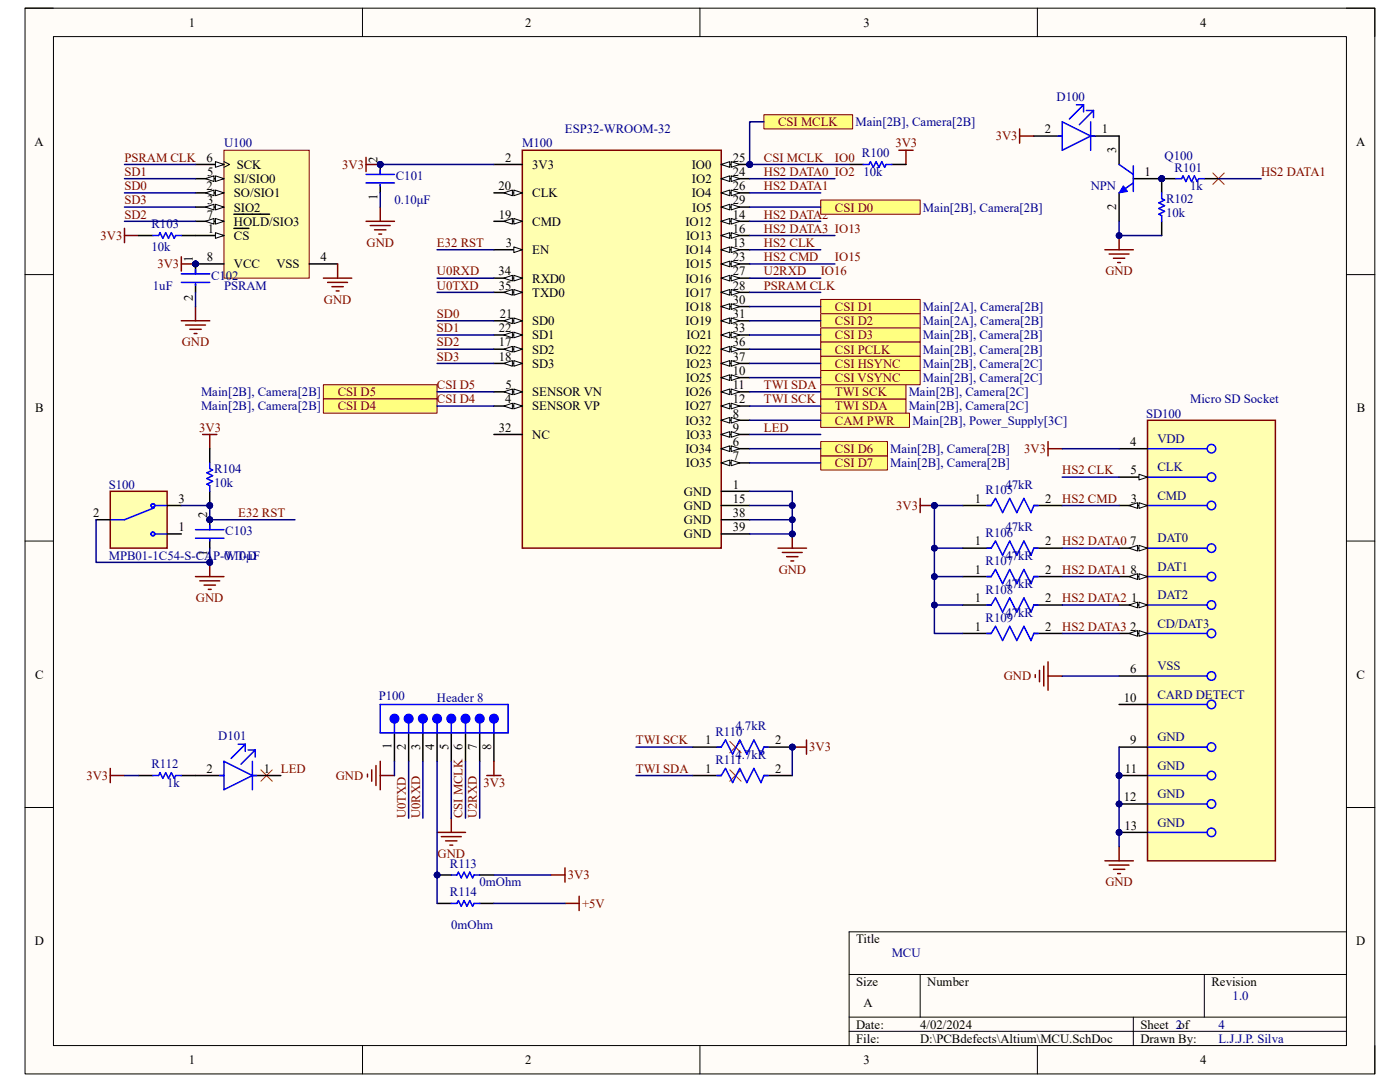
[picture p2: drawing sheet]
<svg xmlns="http://www.w3.org/2000/svg" width="279mm" height="216mm" viewBox="0 0 279 216" stroke-linecap="round" stroke-linejoin="round" font-family="sans-serif">
<defs><g id="words">
<g font-size="2.5">
<text x="37.7" y="5.3">1</text>
<text x="104.8" y="5.3">2</text>
<text x="172.3" y="5.3">3</text>
<text x="239.5" y="5.3">4</text>
<text x="6.9" y="29.1">A</text>
<text x="208.5" y="26.6">2</text>
<text x="219.9" y="26.6">1</text>
<text x="270.6" y="29.1">A</text>
<text x="41.2" y="32.3">6</text>
<text x="41.3" y="35.1">5</text>
<text x="47.2" y="33.7">SCK</text>
<text x="75.3" y="32.5" transform="rotate(-90 75.3 32.5)">2</text>
<text x="100.8" y="32.3">2</text>
<text x="106.2" y="33.7">3V3</text>
<text x="138" y="33.7">IO0</text>
<text x="146.2" y="32.3">25</text>
<text x="146.2" y="35.1">24</text>
<text x="222.8" y="30.6" transform="rotate(-90 222.8 30.6)">3</text>
<text x="228.4" y="35.1">1</text>
<text x="41.2" y="37.9">2</text>
<text x="41.4" y="40.8">3</text>
<text x="46.7" y="39.4">SO/SIO1</text>
<text x="46.7" y="36.5">SI/SIO0</text>
<text x="75.3" y="40" transform="rotate(-90 75.3 40)">1</text>
<text x="99.5" y="37.9">20</text>
<text x="106.2" y="39.4">CLK</text>
<text x="138" y="39.4">IO4</text>
<text x="138.1" y="36.5">IO2</text>
<text x="146.2" y="37.9">26</text>
<text x="146.2" y="40.8">29</text>
<text x="222.8" y="41.9" transform="rotate(-90 222.8 41.9)">2</text>
<text x="41.3" y="43.6">7</text>
<text x="41.4" y="46.4">1</text>
<text x="46.7" y="47.9">CS</text>
<text x="46.7" y="42.2">SIO2</text>
<text x="46.7" y="45">HOLD/SIO3</text>
<text x="99.5" y="43.6">19</text>
<text x="106.2" y="45">CMD</text>
<text x="136.8" y="45">IO12</text>
<text x="136.9" y="47.9">IO13</text>
<text x="138.1" y="42.2">IO5</text>
<text x="146.2" y="43.6">14</text>
<text x="146.2" y="46.4">16</text>
<text x="38.5" y="52.4" transform="rotate(-90 38.5 52.4)">1</text>
<text x="41.3" y="52.1">8</text>
<text x="46.7" y="53.6">VCC</text>
<text x="55.2" y="53.6">VSS</text>
<text x="64" y="52.1">4</text>
<text x="100.9" y="49.3">3</text>
<text x="106.2" y="50.7">EN</text>
<text x="136.8" y="50.7">IO14</text>
<text x="136.9" y="53.6">IO15</text>
<text x="146.2" y="49.3">13</text>
<text x="146.2" y="52.1">23</text>
<text x="99.5" y="54.9">34</text>
<text x="99.6" y="57.8">35</text>
<text x="106.2" y="56.4">RXD0</text>
<text x="106.2" y="59.2">TXD0</text>
<text x="136.8" y="56.4">IO16</text>
<text x="136.8" y="59.2">IO17</text>
<text x="146.2" y="54.9">27</text>
<text x="146.2" y="57.8">28</text>
<text x="38.5" y="60.1" transform="rotate(-90 38.5 60.1)">2</text>
<text x="99.7" y="63.5">21</text>
<text x="106.2" y="64.9">SD0</text>
<text x="136.8" y="62.1">IO18</text>
<text x="136.8" y="64.9">IO19</text>
<text x="146.2" y="60.6">30</text>
<text x="146.2" y="63.5">31</text>
<text x="99.5" y="66.3">22</text>
<text x="99.5" y="69.1">17</text>
<text x="99.6" y="72">18</text>
<text x="106.2" y="67.7">SD1</text>
<text x="106.2" y="70.6">SD2</text>
<text x="136.8" y="70.6">IO22</text>
<text x="137" y="67.7">IO21</text>
<text x="146.2" y="66.3">33</text>
<text x="146.2" y="69.1">36</text>
<text x="146.2" y="72">37</text>
<text x="100.9" y="77.6">5</text>
<text x="106.2" y="73.4">SD3</text>
<text x="136.9" y="76.2">IO25</text>
<text x="136.9" y="73.4">IO23</text>
<text x="146.2" y="74.8">10</text>
<text x="146.2" y="77.6">11</text>
<text x="7" y="82.3">B</text>
<text x="100.8" y="80.5">4</text>
<text x="106.2" y="79">SENSOR VN</text>
<text x="106.2" y="81.9">SENSOR VP</text>
<text x="136.8" y="79">IO26</text>
<text x="136.8" y="81.9">IO27</text>
<text x="146.2" y="80.5">12</text>
<text x="146.2" y="83.3">8</text>
<text x="270.8" y="82.3">B</text>
<text x="99.5" y="86.1">32</text>
<text x="106.2" y="87.5">NC</text>
<text x="136.8" y="84.7">IO32</text>
<text x="136.9" y="87.5">IO33</text>
<text x="146.2" y="86.1">9</text>
<text x="146.2" y="89">6</text>
<text x="225.6" y="89">4</text>
<text x="136.8" y="90.4">IO34</text>
<text x="136.9" y="93.2">IO35</text>
<text x="146.2" y="91.8">7</text>
<text x="225.6" y="94.7">5</text>
<text x="35.6" y="100.3">3</text>
<text x="136.5" y="98.9">GND</text>
<text x="136.5" y="101.7">GND</text>
<text x="146.2" y="97.5">1</text>
<text x="146.2" y="100.3">15</text>
<text x="194.6" y="100.3">1</text>
<text x="208.6" y="100.3">2</text>
<text x="225.7" y="100.3">3</text>
<text x="18.6" y="103.2">2</text>
<text x="35.6" y="106">1</text>
<text x="41.3" y="103.4" transform="rotate(-90 41.3 103.4)">2</text>
<text x="136.5" y="104.6">GND</text>
<text x="136.5" y="107.4">GND</text>
<text x="146.2" y="103.2">38</text>
<text x="146.2" y="106">39</text>
<text x="41.3" y="110.9" transform="rotate(-90 41.3 110.9)">1</text>
<text x="194.6" y="108.8">1</text>
<text x="208.6" y="108.8">2</text>
<text x="225.6" y="108.8">7</text>
<text x="194.6" y="114.5">1</text>
<text x="208.6" y="114.5">2</text>
<text x="225.6" y="114.5">8</text>
<text x="194.6" y="120.2">1</text>
<text x="194.6" y="125.9">1</text>
<text x="208.6" y="120.2">2</text>
<text x="208.6" y="125.9">2</text>
<text x="225.6" y="125.9">2</text>
<text x="225.8" y="120.2">1</text>
<text x="7" y="135.4">C</text>
<text x="225.6" y="134.4">6</text>
<text x="270.7" y="135.4">C</text>
<text x="224.3" y="140">10</text>
<text x="78.1" y="149.5" transform="rotate(-90 78.1 149.5)">1</text>
<text x="81" y="149.7" transform="rotate(-90 81 149.7)">2</text>
<text x="83.8" y="149.6" transform="rotate(-90 83.8 149.6)">3</text>
<text x="86.7" y="149.7" transform="rotate(-90 86.7 149.7)">4</text>
<text x="89.5" y="149.6" transform="rotate(-90 89.5 149.6)">5</text>
<text x="92.3" y="149.7" transform="rotate(-90 92.3 149.7)">6</text>
<text x="95.2" y="149.7" transform="rotate(-90 95.2 149.7)">7</text>
<text x="98" y="149.6" transform="rotate(-90 98 149.6)">8</text>
<text x="140.7" y="148.5">1</text>
<text x="154.7" y="148.5">2</text>
<text x="225.6" y="148.5">9</text>
<text x="41.2" y="154.2">2</text>
<text x="52.6" y="154.2">1</text>
<text x="140.7" y="154.2">1</text>
<text x="154.7" y="154.2">2</text>
<text x="224.5" y="154.2">11</text>
<text x="224.3" y="159.9">12</text>
<text x="224.4" y="165.5">13</text>
<text x="6.9" y="188.6">D</text>
<text x="170.9" y="188.2">Title</text>
<text x="270.7" y="188.6">D</text>
<text x="170.9" y="196.7">Size</text>
<text x="185" y="196.7">Number</text>
<text x="241.8" y="196.7">Revision</text>
<text x="172.3" y="201">A</text>
<text x="170.9" y="205.2">Date:</text>
<text x="170.9" y="208.1">File:</text>
<text x="183.6" y="205.2">4/02/2024</text>
<text x="183.7" y="208.1">D:\PCBdefects\Altium\MCU.SchDoc</text>
<text x="227.6" y="205.2">Sheet 2of</text>
<text x="227.6" y="208.1">Drawn By:</text>
<text x="37.7" y="212.3">1</text>
<text x="104.8" y="212.3">2</text>
<text x="172.3" y="212.3">3</text>
<text x="239.5" y="212.3">4</text>
</g>
<g font-size="2.5" fill="#000080">
<text x="210.9" y="20.1">D100</text>
<text x="44.7" y="29.4">U100</text>
<text x="104.2" y="29.4">M100</text>
<text x="112.7" y="26.6">ESP32-WROOM-32</text>
<text x="170.7" y="25.2">Main[2B], Camera[2B]</text>
<text x="79" y="35.9">C101</text>
<text x="172" y="31.4">R100</text>
<text x="172.3" y="35.1">10k</text>
<text x="232.4" y="32">Q100</text>
<text x="234.4" y="34.2">R101</text>
<text x="78.7" y="40.8">0.10μF</text>
<text x="217.7" y="37.9">NPN</text>
<text x="232.7" y="40.5">R102</text>
<text x="237.5" y="37.9">1k</text>
<text x="30.2" y="45.6">R103</text>
<text x="184.2" y="42.2">Main[2B], Camera[2B]</text>
<text x="232.7" y="43.3">10k</text>
<text x="30.2" y="50.1">10k</text>
<text x="30.5" y="57.8">1uF</text>
<text x="42.1" y="55.8">C102</text>
<text x="44.7" y="57.8">PSRAM</text>
<text x="184.2" y="62.1">Main[2A], Camera[2B]</text>
<text x="184.2" y="64.9">Main[2A], Camera[2B]</text>
<text x="184.2" y="67.7">Main[2B], Camera[2B]</text>
<text x="184.2" y="70.6">Main[2B], Camera[2B]</text>
<text x="184.2" y="73.4">Main[2B], Camera[2C]</text>
<text x="184.2" y="76.2">Main[2B], Camera[2C]</text>
<text x="40.1" y="79">Main[2B], Camera[2B]</text>
<text x="40.1" y="81.9">Main[2B], Camera[2B]</text>
<text x="181.4" y="81.9">Main[2B], Camera[2C]</text>
<text x="181.4" y="79">Main[2B], Camera[2C]</text>
<text x="228.7" y="83.3">SD100</text>
<text x="237.5" y="80.5">Micro SD Socket</text>
<text x="182.1" y="84.7">Main[2B], Power_Supply[3C]</text>
<text x="231" y="88.4">VDD</text>
<text x="42.7" y="94.4">R104</text>
<text x="177.7" y="93.2">Main[2B], Camera[2B]</text>
<text x="177.7" y="90.4">Main[2B], Camera[2B]</text>
<text x="231" y="94.1">CLK</text>
<text x="21.7" y="97.5">S100</text>
<text x="42.7" y="97.2">10k</text>
<text x="196.7" y="98.6">R105</text>
<text x="200.7" y="97.5">47kR</text>
<text x="231" y="99.7">CMD</text>
<text x="45" y="106.8">C103</text>
<text x="196.7" y="107.1">R106</text>
<text x="200.7" y="106">47kR</text>
<text x="21.7" y="111.7">MPB01-1C54-S-CAP-WT-D</text>
<text x="44.7" y="111.7">0.10μF</text>
<text x="196.7" y="112.8">R107</text>
<text x="200.7" y="111.7">47kR</text>
<text x="231" y="108.2">DAT0</text>
<text x="231" y="113.9">DAT1</text>
<text x="196.7" y="118.5">R108</text>
<text x="200.7" y="117.3">47kR</text>
<text x="231" y="119.6">DAT2</text>
<text x="196.7" y="124.1">R109</text>
<text x="200.7" y="123">47kR</text>
<text x="231" y="125.3">CD/DAT3</text>
<text x="231" y="133.8">VSS</text>
<text x="75.6" y="139.7">P100</text>
<text x="87.2" y="140">Header 8</text>
<text x="231" y="139.4">CARD DETECT</text>
<text x="43.6" y="147.7">D101</text>
<text x="142.8" y="146.8">R110</text>
<text x="146.8" y="145.7">4.7kR</text>
<text x="231" y="148">GND</text>
<text x="30.2" y="153.3">R112</text>
<text x="142.8" y="152.5">R111</text>
<text x="146.8" y="151.4">4.7kR</text>
<text x="231" y="153.6">GND</text>
<text x="33.4" y="157">1k</text>
<text x="231" y="159.3">GND</text>
<text x="231" y="165">GND</text>
<text x="89.8" y="173.2">R113</text>
<text x="89.8" y="178.9">R114</text>
<text x="95.7" y="176.9">0mOhm</text>
<text x="90" y="185.4">0mOhm</text>
<text x="178" y="191.1">MCU</text>
<text x="246" y="199.6">1.0</text>
<text x="243.2" y="208.1">L.J.J.P. Silva</text>
<text x="243.2" y="205.2">4</text>
</g>
<g font-size="2.5" fill="#800000">
<text x="155.3" y="25.2">CSI MCLK</text>
<text x="178.7" y="29.4">3V3</text>
<text x="198.7" y="28">3V3</text>
<text x="24.8" y="32.3">PSRAM CLK</text>
<text x="24.8" y="35.1">SD1</text>
<text x="68.3" y="33.7">3V3</text>
<text x="152.4" y="35.1">HS2 DATA0 IO2</text>
<text x="152.4" y="32.3">CSI MCLK</text>
<text x="166.6" y="32.3">IO0</text>
<text x="251.7" y="35.1">HS2 DATA1</text>
<text x="24.8" y="37.9">SD0</text>
<text x="24.8" y="40.8">SD3</text>
<text x="152.4" y="37.9">HS2 DATA1</text>
<text x="20.1" y="47.9">3V3</text>
<text x="24.8" y="43.6">SD2</text>
<text x="152.4" y="43.6">HS2 DATA2</text>
<text x="152.4" y="46.4">HS2 DATA3 IO13</text>
<text x="166.6" y="42.2">CSI D0</text>
<text x="31.4" y="53.6">3V3</text>
<text x="73.2" y="49.3">GND</text>
<text x="87.2" y="49.3">E32 RST</text>
<text x="152.4" y="49.3">HS2 CLK</text>
<text x="152.4" y="52.1">HS2 CMD</text>
<text x="166.6" y="52.1">IO15</text>
<text x="87.2" y="54.9">U0RXD</text>
<text x="87.2" y="57.8">U0TXD</text>
<text x="152.4" y="54.9">U2RXD</text>
<text x="152.4" y="57.8">PSRAM CLK</text>
<text x="163.8" y="54.9">IO16</text>
<text x="220.6" y="54.9">GND</text>
<text x="64.6" y="60.6">GND</text>
<text x="87.2" y="63.5">SD0</text>
<text x="166.6" y="62.1">CSI D1</text>
<text x="166.6" y="64.9">CSI D2</text>
<text x="36.3" y="69.1">GND</text>
<text x="87.2" y="66.3">SD1</text>
<text x="87.2" y="69.1">SD2</text>
<text x="87.2" y="72">SD3</text>
<text x="166.6" y="67.7">CSI D3</text>
<text x="166.6" y="70.6">CSI PCLK</text>
<text x="87.2" y="77.6">CSI D5</text>
<text x="152.4" y="77.6">TWI SDA</text>
<text x="166.6" y="73.4">CSI HSYNC</text>
<text x="166.6" y="76.2">CSI VSYNC</text>
<text x="67.4" y="79">CSI D5</text>
<text x="67.4" y="81.9">CSI D4</text>
<text x="87.2" y="80.5">CSI D4</text>
<text x="152.4" y="80.5">TWI SCK</text>
<text x="166.6" y="81.9">TWI SDA</text>
<text x="166.6" y="79">TWI SCK</text>
<text x="39.8" y="86.1">3V3</text>
<text x="152.4" y="86.1">LED</text>
<text x="166.6" y="84.7">CAM PWR</text>
<text x="166.6" y="93.2">CSI D7</text>
<text x="166.6" y="90.4">CSI D6</text>
<text x="204.4" y="90.4">3V3</text>
<text x="212" y="94.7">HS2 CLK</text>
<text x="178.9" y="101.7">3V3</text>
<text x="212" y="100.3">HS2 CMD</text>
<text x="47.5" y="103.2">E32 RST</text>
<text x="212" y="108.8">HS2 DATA0</text>
<text x="155.4" y="114.5">GND</text>
<text x="212" y="114.5">HS2 DATA1</text>
<text x="39.1" y="120.2">GND</text>
<text x="212" y="120.2">HS2 DATA2</text>
<text x="212" y="125.9">HS2 DATA3</text>
<text x="200.3" y="135.8">GND</text>
<text x="126.9" y="148.5">TWI SCK</text>
<text x="161.5" y="149.9">3V3</text>
<text x="17.2" y="155.6">3V3</text>
<text x="56" y="154.2">LED</text>
<text x="67" y="155.6">GND</text>
<text x="126.9" y="154.2">TWI SDA</text>
<text x="96.5" y="157">3V3</text>
<text x="81" y="163.2" transform="rotate(-90 81 163.2)">U0TXD</text>
<text x="83.8" y="163.2" transform="rotate(-90 83.8 163.2)">U0RXD</text>
<text x="92.3" y="163.2" transform="rotate(-90 92.3 163.2)">CSI MCLK</text>
<text x="95.2" y="163.2" transform="rotate(-90 95.2 163.2)">U2RXD</text>
<text x="87.3" y="171.2">GND</text>
<text x="113.3" y="175.5">3V3</text>
<text x="220.6" y="176.9">GND</text>
<text x="116.2" y="181.1">+5V</text>
</g>
</g></defs>
<path d="M5 1.6h269.4v212.7h-269.4z" fill-rule="evenodd" fill="#fffcf8"/>
<path d="M5 1.6h269.4v212.7h-269.4z" fill="none" stroke="#000" stroke-width=".2"/>
<path d="M10.7 7.3h258v201.3h-258z" fill-rule="evenodd" fill="#fffcf8"/>
<g fill="none" stroke="#000" stroke-width=".2">
<path d="M5 1.6h5.7M10.7 7.3h258v201.3h-258zM72.3 1.6v5.7M139.7 1.6v5.7M207 1.6v5.7M268.7 1.6h5.7v5.7M5 54.8h5.7M268.7 54.8h5.7M5 108h5.7M268.7 108h5.7M5 161.1h5.7M268.7 161.1h5.7"/>
<path d="M169.5 194.4h99.2M183.6 194.4v8.6M240.3 194.4v8.6M268.7 185.9h-99.2v22.7M72.3 208.6v5.7M139.7 208.6v5.7M169.5 203h99.2M169.5 205.8h99.2M207 208.6v5.7M226.2 203v5.6M274.4 208.6v5.7"/>
</g>
<circle cx="39" cy="52.7" r=".57" fill="#000080"/>
<circle cx="39" cy="52.7" r=".57" fill="none" stroke="#000080" stroke-width=".2"/>
<path d="M44.7 30h17v25.5h-17z" fill-rule="evenodd" fill="#ffffb0"/>
<path d="M44.7 30h17v25.5h-17z" fill="none" stroke="#800000" stroke-width=".2"/>
<path d="M39 47h5.7" fill="none" stroke="#000" stroke-width=".3"/>
<path d="M43 46.4l1.7 .6-1.7 .6z" fill="#f8fcff"/>
<path d="M43 46.4l1.7 .6-1.7 .6z" fill="none" stroke="#000" stroke-width=".2"/>
<path d="M39 38.5h5.7M46.7 45.6h3" fill="none" stroke="#000" stroke-width=".3"/>
<path d="M43 37.9l1.7 .6-1.7 .6z" fill="#f8fcff"/>
<path d="M43 37.9l1.7 .6-1.7 .6z" fill="none" stroke="#000" stroke-width=".2"/>
<path d="M41 38.5l1.7-.6v1.2z" fill="#f8fcff"/>
<path d="M41 38.5l1.7-.6v1.2z" fill="none" stroke="#000" stroke-width=".2"/>
<path d="M39 41.3h5.7" fill="none" stroke="#000" stroke-width=".3"/>
<path d="M43 40.8l1.7 .5-1.7 .6z" fill="#f8fcff"/>
<path d="M43 40.8l1.7 .5-1.7 .6z" fill="none" stroke="#000" stroke-width=".2"/>
<path d="M41 41.3l1.7-.5v1.1z" fill="#f8fcff"/>
<path d="M41 41.3l1.7-.5v1.1z" fill="none" stroke="#000" stroke-width=".2"/>
<path d="M39 35.7h5.7M61.7 52.7h5.7" fill="none" stroke="#000" stroke-width=".3"/>
<path d="M43 35.1l1.7 .6-1.7 .5z" fill="#f8fcff"/>
<path d="M43 35.1l1.7 .6-1.7 .5z" fill="none" stroke="#000" stroke-width=".2"/>
<path d="M41 35.7l1.7-.6v1.1z" fill="#f8fcff"/>
<path d="M41 35.7l1.7-.6v1.1z" fill="none" stroke="#000" stroke-width=".2"/>
<path d="M39 32.8h5.7" fill="none" stroke="#000" stroke-width=".3"/>
<path d="M43 32.3l1.7 .5-1.7 .6z" fill="#f8fcff"/>
<path d="M43 32.3l1.7 .5-1.7 .6zM44.7 32.3l1.1 .5-1.1 .6" fill="none" stroke="#000" stroke-width=".2"/>
<path d="M39 44.2h5.7" fill="none" stroke="#000" stroke-width=".3"/>
<path d="M43 43.6l1.7 .6-1.7 .5z" fill="#f8fcff"/>
<path d="M43 43.6l1.7 .6-1.7 .5z" fill="none" stroke="#000" stroke-width=".2"/>
<path d="M41 44.2l1.7-.6v1.1z" fill="#f8fcff"/>
<path d="M41 44.2l1.7-.6v1.1z" fill="none" stroke="#000" stroke-width=".2"/>
<path d="M39 52.7h5.7M46.7 42.7h7.1" fill="none" stroke="#000" stroke-width=".3"/>
<circle cx="39" cy="52.7" r=".57" fill="#000080"/>
<circle cx="39" cy="52.7" r=".57" fill="none" stroke="#000080" stroke-width=".2"/>
<path d="M36.2 51.2v2.9M36.2 52.7h2.8" fill="none" stroke="#800000" stroke-width=".3"/>
<circle cx="39" cy="52.7" r=".57" fill="#000080"/>
<circle cx="39" cy="52.7" r=".57" fill="none" stroke="#000080" stroke-width=".2"/>
<g fill="none" stroke="#800000" stroke-width=".3">
<path d="M24.8 45.6v2.8M24.8 47h2.9M64.5 55.5h5.7M65.4 56.4h4M66.2 57.2h2.3M67.1 58.1h.6M67.4 52.7v2.8M36.2 64h5.7M37 64.9h4M37.9 65.7h2.3M38.7 66.6h.6M39 61.2v2.8"/>
<path d="M40.4 86.7h2.9M41.9 86.7v2.8M39 115.1h5.7M39.9 115.9h3.9M40.7 116.8h2.3M41.6 117.6h.5M41.9 112.2v2.9"/>
</g>
<circle cx="41.9" cy="112.2" r=".57" fill="#000080"/>
<circle cx="41.9" cy="112.2" r=".57" fill="none" stroke="#000080" stroke-width=".2"/>
<circle cx="223.3" cy="154.7" r=".57" fill="#000080"/>
<circle cx="223.3" cy="154.7" r=".57" fill="none" stroke="#000080" stroke-width=".2"/>
<circle cx="223.3" cy="160.4" r=".57" fill="#000080"/>
<circle cx="223.3" cy="160.4" r=".57" fill="none" stroke="#000080" stroke-width=".2"/>
<circle cx="223.3" cy="166.1" r=".57" fill="#000080"/>
<circle cx="223.3" cy="166.1" r=".57" fill="none" stroke="#000080" stroke-width=".2"/>
<path d="M229 83.9h25.5v87.9h-25.5z" fill-rule="evenodd" fill="#ffffb0"/>
<path d="M229 83.9h25.5v87.9h-25.5z" fill="none" stroke="#800000" stroke-width=".3"/>
<g fill="none" stroke="#00f" stroke-width=".3">
<path d="M229 89.5h11.9M229 95.2h11.9M229 100.9h11.9M229 109.4h11.9M229 115.1h11.9M229 120.7h11.9M229 126.4h11.9M229 134.9h11.9M229 140.6h11.9M229 149.1h11.9M229 154.7h11.9M229 160.4h11.9"/>
<path d="M229 166.1h11.9"/>
<circle cx="241.8" cy="95.2" r=".85"/>
<circle cx="241.8" cy="89.5" r=".85"/>
<circle cx="241.8" cy="115" r=".85"/>
<circle cx="241.8" cy="100.9" r=".85"/>
<circle cx="241.8" cy="109.4" r=".85"/>
<circle cx="241.8" cy="126.4" r=".85"/>
<circle cx="241.8" cy="120.7" r=".85"/>
<circle cx="241.8" cy="134.9" r=".85"/>
<circle cx="241.8" cy="140.6" r=".85"/>
<circle cx="241.8" cy="149.1" r=".85"/>
<circle cx="241.8" cy="154.7" r=".85"/>
<circle cx="241.8" cy="160.4" r=".85"/>
<circle cx="241.8" cy="166.1" r=".85"/>
</g>
<path d="M223.3 120.7h5.7" fill="none" stroke="#000" stroke-width=".3"/>
<path d="M227.3 120.2l1.7 .5-1.7 .6z" fill="#f8fcff"/>
<path d="M227.3 120.2l1.7 .5-1.7 .6z" fill="none" stroke="#000" stroke-width=".2"/>
<path d="M225.3 120.7l1.7-.5v1.1z" fill="#f8fcff"/>
<path d="M225.3 120.7l1.7-.5v1.1z" fill="none" stroke="#000" stroke-width=".2"/>
<path d="M223.3 126.4h5.7" fill="none" stroke="#000" stroke-width=".3"/>
<path d="M227.3 125.8l1.7 .6-1.7 .6z" fill="#f8fcff"/>
<path d="M227.3 125.8l1.7 .6-1.7 .6z" fill="none" stroke="#000" stroke-width=".2"/>
<path d="M225.3 126.4l1.7-.6v1.2z" fill="#f8fcff"/>
<path d="M225.3 126.4l1.7-.6v1.2z" fill="none" stroke="#000" stroke-width=".2"/>
<path d="M223.3 100.9h5.7" fill="none" stroke="#000" stroke-width=".3"/>
<path d="M227.3 100.3l1.7 .6-1.7 .5z" fill="#f8fcff"/>
<path d="M227.3 100.3l1.7 .6-1.7 .5z" fill="none" stroke="#000" stroke-width=".2"/>
<path d="M225.3 100.9l1.7-.6v1.1z" fill="#f8fcff"/>
<path d="M225.3 100.9l1.7-.6v1.1z" fill="none" stroke="#000" stroke-width=".2"/>
<path d="M223.3 89.5h5.7M223.3 95.2h5.7" fill="none" stroke="#000" stroke-width=".3"/>
<path d="M227.3 94.6l1.7 .6-1.7 .6z" fill="#f8fcff"/>
<path d="M227.3 94.6l1.7 .6-1.7 .6z" fill="none" stroke="#000" stroke-width=".2"/>
<path d="M223.3 109.4h5.7M223.3 134.9h5.7" fill="none" stroke="#000" stroke-width=".3"/>
<path d="M227.3 108.8l1.7 .6-1.7 .6z" fill="#f8fcff"/>
<path d="M227.3 108.8l1.7 .6-1.7 .6z" fill="none" stroke="#000" stroke-width=".2"/>
<path d="M225.3 109.4l1.7-.6v1.2z" fill="#f8fcff"/>
<path d="M225.3 109.4l1.7-.6v1.2z" fill="none" stroke="#000" stroke-width=".2"/>
<path d="M223.3 115.1h5.7" fill="none" stroke="#000" stroke-width=".3"/>
<path d="M227.3 114.5l1.7 .6-1.7 .5z" fill="#f8fcff"/>
<path d="M227.3 114.5l1.7 .6-1.7 .5z" fill="none" stroke="#000" stroke-width=".2"/>
<path d="M225.3 115.1l1.7-.6v1.1z" fill="#f8fcff"/>
<path d="M225.3 115.1l1.7-.6v1.1z" fill="none" stroke="#000" stroke-width=".2"/>
<path d="M223.3 149.1h5.7M223.3 140.6h5.7M223.3 154.7h5.7" fill="none" stroke="#000" stroke-width=".3"/>
<circle cx="223.3" cy="154.7" r=".57" fill="#000080"/>
<circle cx="223.3" cy="154.7" r=".57" fill="none" stroke="#000080" stroke-width=".2"/>
<path d="M223.3 160.4h5.7" fill="none" stroke="#000" stroke-width=".3"/>
<circle cx="223.3" cy="160.4" r=".57" fill="#000080"/>
<circle cx="223.3" cy="160.4" r=".57" fill="none" stroke="#000080" stroke-width=".2"/>
<path d="M223.3 166.1h5.7" fill="none" stroke="#000" stroke-width=".3"/>
<circle cx="223.3" cy="166.1" r=".57" fill="#000080"/>
<circle cx="223.3" cy="166.1" r=".57" fill="none" stroke="#000080" stroke-width=".2"/>
<g fill="none" stroke="#800000" stroke-width=".3">
<path d="M183.6 99.5v2.8M209.2 88.1v2.9M209.2 89.5h2.8M183.6 100.9h2.9M206.6 134.6v.6M207.5 133.8v2.2M208.3 132.9v4M209.2 132.1v5.6M209.2 134.9h2.8M220.5 171.8h5.7M221.4 172.6h3.9M222.2 173.5h2.3"/>
<path d="M223.1 174.3h.5M223.3 168.9v2.9"/>
</g>
<circle cx="186.5" cy="100.9" r=".57" fill="#000080"/>
<circle cx="186.5" cy="100.9" r=".57" fill="none" stroke="#000080" stroke-width=".2"/>
<path d="M203.5 25.7v2.9M203.5 27.1h2.8M220.5 49.8h5.7M221.4 50.7h3.9M222.2 51.5h2.3M223.1 52.4h.5M223.3 47v2.8" fill="none" stroke="#800000" stroke-width=".3"/>
<circle cx="223.3" cy="47" r=".57" fill="#000080"/>
<circle cx="223.3" cy="47" r=".57" fill="none" stroke="#000080" stroke-width=".2"/>
<path d="M22 153.3v2.9M22 154.7h2.8" fill="none" stroke="#800000" stroke-width=".3"/>
<circle cx="149.6" cy="32.8" r=".57" fill="#000080"/>
<circle cx="149.6" cy="32.8" r=".57" fill="none" stroke="#000080" stroke-width=".2"/>
<path d="M104.2 30h39.7v79.4h-39.7z" fill-rule="evenodd" fill="#ffffb0"/>
<path d="M104.2 30h39.7v79.4h-39.7z" fill="none" stroke="#800000" stroke-width=".3"/>
<path d="M98.6 32.8h5.6M98.6 78.2h5.6" fill="none" stroke="#000" stroke-width=".3"/>
<path d="M102.5 77.6l1.7 .6-1.7 .6z" fill="#f8fcff"/>
<path d="M102.5 77.6l1.7 .6-1.7 .6z" fill="none" stroke="#000" stroke-width=".2"/>
<path d="M100.6 78.2l1.7-.6v1.2z" fill="#f8fcff"/>
<path d="M100.6 78.2l1.7-.6v1.2z" fill="none" stroke="#000" stroke-width=".2"/>
<path d="M98.6 81h5.6" fill="none" stroke="#000" stroke-width=".3"/>
<path d="M102.5 80.5l1.7 .5-1.7 .6z" fill="#f8fcff"/>
<path d="M102.5 80.5l1.7 .5-1.7 .6z" fill="none" stroke="#000" stroke-width=".2"/>
<path d="M100.6 81l1.7-.5v1.1z" fill="#f8fcff"/>
<path d="M100.6 81l1.7-.5v1.1z" fill="none" stroke="#000" stroke-width=".2"/>
<path d="M143.9 32.8h5.7" fill="none" stroke="#000" stroke-width=".3"/>
<path d="M143.9 32.8l1.7-.5v1.1z" fill="#f8fcff"/>
<path d="M143.9 32.8l1.7-.5v1.1z" fill="none" stroke="#000" stroke-width=".2"/>
<path d="M145.9 32.3l1.7 .5-1.7 .6z" fill="#f8fcff"/>
<path d="M145.9 32.3l1.7 .5-1.7 .6z" fill="none" stroke="#000" stroke-width=".2"/>
<circle cx="149.6" cy="32.8" r=".57" fill="#000080"/>
<circle cx="149.6" cy="32.8" r=".57" fill="none" stroke="#000080" stroke-width=".2"/>
<path d="M143.9 35.7h5.7" fill="none" stroke="#000" stroke-width=".3"/>
<path d="M143.9 35.7l1.7-.6v1.1z" fill="#f8fcff"/>
<path d="M143.9 35.7l1.7-.6v1.1z" fill="none" stroke="#000" stroke-width=".2"/>
<path d="M145.9 35.1l1.7 .6-1.7 .5z" fill="#f8fcff"/>
<path d="M145.9 35.1l1.7 .6-1.7 .5z" fill="none" stroke="#000" stroke-width=".2"/>
<path d="M143.9 38.5h5.7" fill="none" stroke="#000" stroke-width=".3"/>
<path d="M143.9 38.5l1.7-.6v1.2z" fill="#f8fcff"/>
<path d="M143.9 38.5l1.7-.6v1.2z" fill="none" stroke="#000" stroke-width=".2"/>
<path d="M145.9 37.9l1.7 .6-1.7 .6z" fill="#f8fcff"/>
<path d="M145.9 37.9l1.7 .6-1.7 .6z" fill="none" stroke="#000" stroke-width=".2"/>
<path d="M143.9 41.3h5.7" fill="none" stroke="#000" stroke-width=".3"/>
<path d="M143.9 41.3l1.7-.5v1.1z" fill="#f8fcff"/>
<path d="M143.9 41.3l1.7-.5v1.1z" fill="none" stroke="#000" stroke-width=".2"/>
<path d="M145.9 40.8l1.7 .5-1.7 .6z" fill="#f8fcff"/>
<path d="M145.9 40.8l1.7 .5-1.7 .6z" fill="none" stroke="#000" stroke-width=".2"/>
<path d="M143.9 44.2h5.7" fill="none" stroke="#000" stroke-width=".3"/>
<path d="M143.9 44.2l1.7-.6v1.1z" fill="#f8fcff"/>
<path d="M143.9 44.2l1.7-.6v1.1z" fill="none" stroke="#000" stroke-width=".2"/>
<path d="M145.9 43.6l1.7 .6-1.7 .5z" fill="#f8fcff"/>
<path d="M145.9 43.6l1.7 .6-1.7 .5z" fill="none" stroke="#000" stroke-width=".2"/>
<path d="M143.9 47h5.7" fill="none" stroke="#000" stroke-width=".3"/>
<path d="M143.9 47l1.7-.6v1.2z" fill="#f8fcff"/>
<path d="M143.9 47l1.7-.6v1.2z" fill="none" stroke="#000" stroke-width=".2"/>
<path d="M145.9 46.4l1.7 .6-1.7 .6z" fill="#f8fcff"/>
<path d="M145.9 46.4l1.7 .6-1.7 .6z" fill="none" stroke="#000" stroke-width=".2"/>
<path d="M143.9 49.8h5.7" fill="none" stroke="#000" stroke-width=".3"/>
<path d="M143.9 49.8l1.7-.5v1.1z" fill="#f8fcff"/>
<path d="M143.9 49.8l1.7-.5v1.1z" fill="none" stroke="#000" stroke-width=".2"/>
<path d="M145.9 49.3l1.7 .5-1.7 .6z" fill="#f8fcff"/>
<path d="M145.9 49.3l1.7 .5-1.7 .6z" fill="none" stroke="#000" stroke-width=".2"/>
<path d="M143.9 52.7h5.7" fill="none" stroke="#000" stroke-width=".3"/>
<path d="M143.9 52.7l1.7-.6v1.1z" fill="#f8fcff"/>
<path d="M143.9 52.7l1.7-.6v1.1z" fill="none" stroke="#000" stroke-width=".2"/>
<path d="M145.9 52.1l1.7 .6-1.7 .5z" fill="#f8fcff"/>
<path d="M145.9 52.1l1.7 .6-1.7 .5z" fill="none" stroke="#000" stroke-width=".2"/>
<path d="M143.9 55.5h5.7" fill="none" stroke="#000" stroke-width=".3"/>
<path d="M143.9 55.5l1.7-.6v1.2z" fill="#f8fcff"/>
<path d="M143.9 55.5l1.7-.6v1.2z" fill="none" stroke="#000" stroke-width=".2"/>
<path d="M145.9 54.9l1.7 .6-1.7 .6z" fill="#f8fcff"/>
<path d="M145.9 54.9l1.7 .6-1.7 .6z" fill="none" stroke="#000" stroke-width=".2"/>
<path d="M143.9 58.3h5.7" fill="none" stroke="#000" stroke-width=".3"/>
<path d="M143.9 58.3l1.7-.5v1.1z" fill="#f8fcff"/>
<path d="M143.9 58.3l1.7-.5v1.1z" fill="none" stroke="#000" stroke-width=".2"/>
<path d="M145.9 57.8l1.7 .5-1.7 .6z" fill="#f8fcff"/>
<path d="M145.9 57.8l1.7 .5-1.7 .6z" fill="none" stroke="#000" stroke-width=".2"/>
<path d="M143.9 61.2h5.7" fill="none" stroke="#000" stroke-width=".3"/>
<path d="M143.9 61.2l1.7-.6v1.1z" fill="#f8fcff"/>
<path d="M143.9 61.2l1.7-.6v1.1z" fill="none" stroke="#000" stroke-width=".2"/>
<path d="M145.9 60.6l1.7 .6-1.7 .5z" fill="#f8fcff"/>
<path d="M145.9 60.6l1.7 .6-1.7 .5z" fill="none" stroke="#000" stroke-width=".2"/>
<path d="M143.9 64h5.7" fill="none" stroke="#000" stroke-width=".3"/>
<path d="M143.9 64l1.7-.6v1.2z" fill="#f8fcff"/>
<path d="M143.9 64l1.7-.6v1.2z" fill="none" stroke="#000" stroke-width=".2"/>
<path d="M145.9 63.4l1.7 .6-1.7 .6z" fill="#f8fcff"/>
<path d="M145.9 63.4l1.7 .6-1.7 .6z" fill="none" stroke="#000" stroke-width=".2"/>
<path d="M143.9 66.8h5.7" fill="none" stroke="#000" stroke-width=".3"/>
<path d="M143.9 66.8l1.7-.5v1.1z" fill="#f8fcff"/>
<path d="M143.9 66.8l1.7-.5v1.1z" fill="none" stroke="#000" stroke-width=".2"/>
<path d="M145.9 66.3l1.7 .5-1.7 .6z" fill="#f8fcff"/>
<path d="M145.9 66.3l1.7 .5-1.7 .6z" fill="none" stroke="#000" stroke-width=".2"/>
<path d="M143.9 69.7h5.7" fill="none" stroke="#000" stroke-width=".3"/>
<path d="M143.9 69.7l1.7-.6v1.1z" fill="#f8fcff"/>
<path d="M143.9 69.7l1.7-.6v1.1z" fill="none" stroke="#000" stroke-width=".2"/>
<path d="M145.9 69.1l1.7 .6-1.7 .5z" fill="#f8fcff"/>
<path d="M145.9 69.1l1.7 .6-1.7 .5z" fill="none" stroke="#000" stroke-width=".2"/>
<path d="M143.9 72.5h5.7" fill="none" stroke="#000" stroke-width=".3"/>
<path d="M143.9 72.5l1.7-.5v1.1z" fill="#f8fcff"/>
<path d="M143.9 72.5l1.7-.5v1.1z" fill="none" stroke="#000" stroke-width=".2"/>
<path d="M145.9 72l1.7 .5-1.7 .6z" fill="#f8fcff"/>
<path d="M145.9 72l1.7 .5-1.7 .6z" fill="none" stroke="#000" stroke-width=".2"/>
<path d="M143.9 75.4h5.7" fill="none" stroke="#000" stroke-width=".3"/>
<path d="M143.9 75.4l1.7-.6v1.1z" fill="#f8fcff"/>
<path d="M143.9 75.4l1.7-.6v1.1z" fill="none" stroke="#000" stroke-width=".2"/>
<path d="M145.9 74.8l1.7 .6-1.7 .5z" fill="#f8fcff"/>
<path d="M145.9 74.8l1.7 .6-1.7 .5z" fill="none" stroke="#000" stroke-width=".2"/>
<path d="M143.9 78.2h5.7" fill="none" stroke="#000" stroke-width=".3"/>
<path d="M143.9 78.2l1.7-.6v1.2z" fill="#f8fcff"/>
<path d="M143.9 78.2l1.7-.6v1.2z" fill="none" stroke="#000" stroke-width=".2"/>
<path d="M145.9 77.6l1.7 .6-1.7 .6z" fill="#f8fcff"/>
<path d="M145.9 77.6l1.7 .6-1.7 .6z" fill="none" stroke="#000" stroke-width=".2"/>
<path d="M143.9 81h5.7" fill="none" stroke="#000" stroke-width=".3"/>
<path d="M143.9 81l1.7-.5v1.1z" fill="#f8fcff"/>
<path d="M143.9 81l1.7-.5v1.1z" fill="none" stroke="#000" stroke-width=".2"/>
<path d="M145.9 80.5l1.7 .5-1.7 .6z" fill="#f8fcff"/>
<path d="M145.9 80.5l1.7 .5-1.7 .6z" fill="none" stroke="#000" stroke-width=".2"/>
<path d="M143.9 83.9h5.7" fill="none" stroke="#000" stroke-width=".3"/>
<path d="M143.9 83.9l1.7-.6v1.1z" fill="#f8fcff"/>
<path d="M143.9 83.9l1.7-.6v1.1z" fill="none" stroke="#000" stroke-width=".2"/>
<path d="M145.9 83.3l1.7 .6-1.7 .5z" fill="#f8fcff"/>
<path d="M145.9 83.3l1.7 .6-1.7 .5z" fill="none" stroke="#000" stroke-width=".2"/>
<path d="M143.9 86.7h5.7" fill="none" stroke="#000" stroke-width=".3"/>
<path d="M143.9 86.7l1.7-.6v1.2z" fill="#f8fcff"/>
<path d="M143.9 86.7l1.7-.6v1.2z" fill="none" stroke="#000" stroke-width=".2"/>
<path d="M145.9 86.1l1.7 .6-1.7 .6z" fill="#f8fcff"/>
<path d="M145.9 86.1l1.7 .6-1.7 .6z" fill="none" stroke="#000" stroke-width=".2"/>
<path d="M143.9 89.5h5.7" fill="none" stroke="#000" stroke-width=".3"/>
<path d="M143.9 89.5l1.7-.5v1.1z" fill="#f8fcff"/>
<path d="M143.9 89.5l1.7-.5v1.1z" fill="none" stroke="#000" stroke-width=".2"/>
<path d="M145.9 89l1.7 .5-1.7 .6z" fill="#f8fcff"/>
<path d="M145.9 89l1.7 .5-1.7 .6z" fill="none" stroke="#000" stroke-width=".2"/>
<path d="M143.9 92.4h5.7" fill="none" stroke="#000" stroke-width=".3"/>
<path d="M143.9 92.4l1.7-.6v1.1z" fill="#f8fcff"/>
<path d="M143.9 92.4l1.7-.6v1.1z" fill="none" stroke="#000" stroke-width=".2"/>
<path d="M145.9 91.8l1.7 .6-1.7 .5z" fill="#f8fcff"/>
<path d="M145.9 91.8l1.7 .6-1.7 .5z" fill="none" stroke="#000" stroke-width=".2"/>
<path d="M98.6 38.5h5.6" fill="none" stroke="#000" stroke-width=".3"/>
<path d="M102.5 37.9l1.7 .6-1.7 .6z" fill="#f8fcff"/>
<path d="M102.5 37.9l1.7 .6-1.7 .6z" fill="none" stroke="#000" stroke-width=".2"/>
<path d="M100.6 38.5l1.7-.6v1.2z" fill="#f8fcff"/>
<path d="M100.6 38.5l1.7-.6v1.2z" fill="none" stroke="#000" stroke-width=".2"/>
<path d="M98.6 44.2h5.6" fill="none" stroke="#000" stroke-width=".3"/>
<path d="M102.5 43.6l1.7 .6-1.7 .5z" fill="#f8fcff"/>
<path d="M102.5 43.6l1.7 .6-1.7 .5z" fill="none" stroke="#000" stroke-width=".2"/>
<path d="M100.6 44.2l1.7-.6v1.1z" fill="#f8fcff"/>
<path d="M100.6 44.2l1.7-.6v1.1z" fill="none" stroke="#000" stroke-width=".2"/>
<path d="M98.6 49.8h5.6" fill="none" stroke="#000" stroke-width=".3"/>
<path d="M102.5 49.3l1.7 .5-1.7 .6z" fill="#f8fcff"/>
<path d="M102.5 49.3l1.7 .5-1.7 .6z" fill="none" stroke="#000" stroke-width=".2"/>
<path d="M98.6 55.5h5.6M98.6 86.7h5.6" fill="none" stroke="#000" stroke-width=".3"/>
<path d="M102.5 54.9l1.7 .6-1.7 .6z" fill="#f8fcff"/>
<path d="M102.5 54.9l1.7 .6-1.7 .6z" fill="none" stroke="#000" stroke-width=".2"/>
<path d="M100.6 55.5l1.7-.6v1.2z" fill="#f8fcff"/>
<path d="M100.6 55.5l1.7-.6v1.2z" fill="none" stroke="#000" stroke-width=".2"/>
<path d="M98.6 58.3h5.6" fill="none" stroke="#000" stroke-width=".3"/>
<path d="M102.5 57.8l1.7 .5-1.7 .6z" fill="#f8fcff"/>
<path d="M102.5 57.8l1.7 .5-1.7 .6z" fill="none" stroke="#000" stroke-width=".2"/>
<path d="M100.6 58.3l1.7-.5v1.1z" fill="#f8fcff"/>
<path d="M100.6 58.3l1.7-.5v1.1z" fill="none" stroke="#000" stroke-width=".2"/>
<path d="M98.6 64h5.6" fill="none" stroke="#000" stroke-width=".3"/>
<path d="M102.5 63.4l1.7 .6-1.7 .6z" fill="#f8fcff"/>
<path d="M102.5 63.4l1.7 .6-1.7 .6z" fill="none" stroke="#000" stroke-width=".2"/>
<path d="M100.6 64l1.7-.6v1.2z" fill="#f8fcff"/>
<path d="M100.6 64l1.7-.6v1.2z" fill="none" stroke="#000" stroke-width=".2"/>
<path d="M98.6 66.8h5.6" fill="none" stroke="#000" stroke-width=".3"/>
<path d="M102.5 66.3l1.7 .5-1.7 .6z" fill="#f8fcff"/>
<path d="M102.5 66.3l1.7 .5-1.7 .6z" fill="none" stroke="#000" stroke-width=".2"/>
<path d="M100.6 66.8l1.7-.5v1.1z" fill="#f8fcff"/>
<path d="M100.6 66.8l1.7-.5v1.1z" fill="none" stroke="#000" stroke-width=".2"/>
<path d="M98.6 69.7h5.6" fill="none" stroke="#000" stroke-width=".3"/>
<path d="M102.5 69.1l1.7 .6-1.7 .5z" fill="#f8fcff"/>
<path d="M102.5 69.1l1.7 .6-1.7 .5z" fill="none" stroke="#000" stroke-width=".2"/>
<path d="M100.6 69.7l1.7-.6v1.1z" fill="#f8fcff"/>
<path d="M100.6 69.7l1.7-.6v1.1z" fill="none" stroke="#000" stroke-width=".2"/>
<path d="M98.6 72.5h5.6" fill="none" stroke="#000" stroke-width=".3"/>
<path d="M102.5 72l1.7 .5-1.7 .6z" fill="#f8fcff"/>
<path d="M102.5 72l1.7 .5-1.7 .6z" fill="none" stroke="#000" stroke-width=".2"/>
<path d="M100.6 72.5l1.7-.5v1.1z" fill="#f8fcff"/>
<path d="M100.6 72.5l1.7-.5v1.1z" fill="none" stroke="#000" stroke-width=".2"/>
<path d="M143.9 98h5.7M143.9 100.9h5.7M143.9 103.7h5.7M143.9 106.5h5.7" fill="none" stroke="#000" stroke-width=".3"/>
<path d="M155.3 109.4h5.7M156.1 110.2h4M157 111.1h2.3M157.8 111.9h.6M158.1 106.5v2.9" fill="none" stroke="#800000" stroke-width=".3"/>
<circle cx="158.1" cy="106.5" r=".57" fill="#000080"/>
<circle cx="158.1" cy="106.5" r=".57" fill="none" stroke="#000080" stroke-width=".2"/>
<path d="M73 31.4v2.8M73 32.8h2.9" fill="none" stroke="#800000" stroke-width=".3"/>
<circle cx="75.9" cy="32.8" r=".57" fill="#000080"/>
<circle cx="75.9" cy="32.8" r=".57" fill="none" stroke="#000080" stroke-width=".2"/>
<path d="M179.4 30h2.8M180.8 30v2.8M73 44.2h5.7M73.9 45h4M74.8 45.9h2.2M75.6 46.7h.6M75.9 41.3v2.9" fill="none" stroke="#800000" stroke-width=".3"/>
<path d="M78.7 146.2v5.7M81.6 146.2v5.7" fill="none" stroke="#000" stroke-width=".3"/>
<path d="M81.6 144.3v1.9" fill="none" stroke="#00f" stroke-width=".3"/>
<circle cx="81.6" cy="143.4" r=".85" fill="#00f"/>
<g fill="none" stroke="#00f" stroke-width=".3">
<path d="M78.7 144.3v1.9M84.4 144.3v1.9"/>
<circle cx="81.6" cy="143.4" r=".85"/>
</g>
<path d="M84.4 146.2v5.7" fill="none" stroke="#000" stroke-width=".3"/>
<circle cx="84.4" cy="143.4" r=".85" fill="#00f"/>
<g fill="none" stroke="#00f" stroke-width=".3">
<path d="M87.2 144.3v1.9"/>
<circle cx="84.4" cy="143.4" r=".85"/>
</g>
<path d="M87.2 146.2v5.7" fill="none" stroke="#000" stroke-width=".3"/>
<circle cx="87.2" cy="143.4" r=".85" fill="#00f"/>
<g fill="none" stroke="#00f" stroke-width=".3">
<path d="M90.1 144.3v1.9"/>
<circle cx="87.2" cy="143.4" r=".85"/>
</g>
<path d="M90.1 146.2v5.7" fill="none" stroke="#000" stroke-width=".3"/>
<circle cx="90.1" cy="143.4" r=".85" fill="#00f"/>
<g fill="none" stroke="#00f" stroke-width=".3">
<path d="M92.9 144.3v1.9"/>
<circle cx="90.1" cy="143.4" r=".85"/>
</g>
<path d="M92.9 146.2v5.7" fill="none" stroke="#000" stroke-width=".3"/>
<circle cx="92.9" cy="143.4" r=".85" fill="#00f"/>
<g fill="none" stroke="#00f" stroke-width=".3">
<path d="M95.7 144.3v1.9"/>
<circle cx="92.9" cy="143.4" r=".85"/>
</g>
<path d="M95.7 146.2v5.7" fill="none" stroke="#000" stroke-width=".3"/>
<circle cx="95.7" cy="143.4" r=".85" fill="#00f"/>
<g fill="none" stroke="#00f" stroke-width=".3">
<path d="M98.6 144.3v1.9"/>
<circle cx="95.7" cy="143.4" r=".85"/>
</g>
<path d="M98.6 146.2v5.7" fill="none" stroke="#000" stroke-width=".3"/>
<circle cx="98.6" cy="143.4" r=".85" fill="#00f"/>
<g fill="none" stroke="#00f" stroke-width=".3">
<path d="M75.9 140.6h25.5v5.6h-25.5z"/>
<circle cx="98.6" cy="143.4" r=".85"/>
</g>
<circle cx="78.7" cy="143.4" r=".85" fill="#00f"/>
<circle cx="78.7" cy="143.4" r=".85" fill="none" stroke="#00f" stroke-width=".3"/>
<g fill="none" stroke="#800000" stroke-width=".3">
<path d="M73.3 154.5v.5M74.2 153.6v2.3M75 152.8v3.9M75.9 151.9v5.7M75.9 154.7h2.8M97.1 154.7h2.9M98.6 151.9v2.8M87.2 166.1h5.7M88.1 166.9h3.9M88.9 167.8h2.3M89.8 168.6h.5M90.1 163.3v2.8"/>
<path d="M109.9 174.6h2.9M112.8 173.2v2.8M115.6 178.8v2.9M112.8 180.3h2.8"/>
</g>
<path d="M64.5 76.8h22.7v2.8h-22.7z" fill-rule="evenodd" fill="#ffff80"/>
<path d="M64.5 76.8h22.7v2.8h-22.7z" fill="none" stroke="#800000" stroke-width=".2"/>
<path d="M64.5 79.6h22.7v2.8h-22.7z" fill-rule="evenodd" fill="#ffff80"/>
<path d="M64.5 79.6h22.7v2.8h-22.7z" fill="none" stroke="#800000" stroke-width=".2"/>
<path d="M163.8 59.8h19.8v2.8h-19.8z" fill-rule="evenodd" fill="#ffff80"/>
<path d="M163.8 59.8h19.8v2.8h-19.8z" fill="none" stroke="#800000" stroke-width=".2"/>
<path d="M163.8 62.6h19.8v2.8h-19.8z" fill-rule="evenodd" fill="#ffff80"/>
<path d="M163.8 62.6h19.8v2.8h-19.8z" fill="none" stroke="#800000" stroke-width=".2"/>
<path d="M163.8 65.4h19.8v2.9h-19.8z" fill-rule="evenodd" fill="#ffff80"/>
<path d="M163.8 65.4h19.8v2.9h-19.8z" fill="none" stroke="#800000" stroke-width=".2"/>
<path d="M163.8 68.3h19.8v2.8h-19.8z" fill-rule="evenodd" fill="#ffff80"/>
<path d="M163.8 68.3h19.8v2.8h-19.8z" fill="none" stroke="#800000" stroke-width=".2"/>
<path d="M163.8 71.1h19.8v2.8h-19.8z" fill-rule="evenodd" fill="#ffff80"/>
<path d="M163.8 71.1h19.8v2.8h-19.8z" fill="none" stroke="#800000" stroke-width=".2"/>
<path d="M163.8 73.9h19.8v2.9h-19.8z" fill-rule="evenodd" fill="#ffff80"/>
<path d="M163.8 73.9h19.8v2.9h-19.8z" fill="none" stroke="#800000" stroke-width=".2"/>
<path d="M163.8 91h13.3v2.8h-13.3z" fill-rule="evenodd" fill="#ffff80"/>
<path d="M163.8 91h13.3v2.8h-13.3z" fill="none" stroke="#800000" stroke-width=".2"/>
<path d="M163.8 88.1h13.3v2.9h-13.3z" fill-rule="evenodd" fill="#ffff80"/>
<path d="M163.8 88.1h13.3v2.9h-13.3z" fill="none" stroke="#800000" stroke-width=".2"/>
<path d="M163.8 82.4h17.7v2.9h-17.7z" fill-rule="evenodd" fill="#ffff80"/>
<path d="M163.8 82.4h17.7v2.9h-17.7z" fill="none" stroke="#800000" stroke-width=".2"/>
<path d="M152.4 22.9h17.8v2.8h-17.8z" fill-rule="evenodd" fill="#ffff80"/>
<path d="M152.4 22.9h17.8v2.8h-17.8z" fill="none" stroke="#800000" stroke-width=".2"/>
<path d="M163.8 39.9h19.8v2.8h-19.8z" fill-rule="evenodd" fill="#ffff80"/>
<path d="M163.8 39.9h19.8v2.8h-19.8z" fill="none" stroke="#800000" stroke-width=".2"/>
<path d="M163.8 79.6h17v2.8h-17z" fill-rule="evenodd" fill="#ffff80"/>
<path d="M163.8 79.6h17v2.8h-17z" fill="none" stroke="#800000" stroke-width=".2"/>
<path d="M158.1 149.1h2.9M161 147.7v2.8" fill="none" stroke="#800000" stroke-width=".3"/>
<circle cx="158.1" cy="149.1" r=".57" fill="#000080"/>
<circle cx="158.1" cy="149.1" r=".57" fill="none" stroke="#000080" stroke-width=".2"/>
<path d="M163.8 76.8h17v2.8h-17z" fill-rule="evenodd" fill="#ffff80"/>
<path d="M163.8 76.8h17v2.8h-17z" fill="none" stroke="#800000" stroke-width=".2"/>
<path d="M242.1 34.5l2.2 2.3M244.3 34.5l-2.2 2.3M52.1 153.6l2.2 2.3M54.3 153.6l-2.2 2.3M145.6 147.9l2.3 2.3M145.6 153.6l2.3 2.3M147.9 147.9l-2.3 2.3M147.9 153.6l-2.3 2.3" fill="none" stroke="#f00" stroke-width=".2"/>
<circle cx="75.9" cy="32.8" r=".57" fill="#000080"/>
<circle cx="75.9" cy="32.8" r=".57" fill="none" stroke="#000080" stroke-width=".2"/>
<path d="M75.9 32.8v2" fill="none" stroke="#000" stroke-width=".3"/>
<circle cx="75.9" cy="32.8" r=".57" fill="#000080"/>
<circle cx="75.9" cy="32.8" r=".57" fill="none" stroke="#000080" stroke-width=".2"/>
<path d="M75.9 36.8v1.7" fill="none" stroke="#000" stroke-width=".3"/>
<path d="M73 34.8h5.7M73 36.5h5.7M75.9 34v.8M75.9 36.8v.3" fill="none" stroke="#00f" stroke-width=".3"/>
<circle cx="39" cy="52.7" r=".57" fill="#000080"/>
<circle cx="39" cy="52.7" r=".57" fill="none" stroke="#000080" stroke-width=".2"/>
<path d="M39 52.7v1.9" fill="none" stroke="#000" stroke-width=".3"/>
<circle cx="39" cy="52.7" r=".57" fill="#000080"/>
<circle cx="39" cy="52.7" r=".57" fill="none" stroke="#000080" stroke-width=".2"/>
<path d="M39 56.6v1.7" fill="none" stroke="#000" stroke-width=".3"/>
<path d="M36.2 54.6h5.7M36.2 56.4h5.7M39 53.8v.8M39 56.6v.3" fill="none" stroke="#00f" stroke-width=".3"/>
<circle cx="41.9" cy="103.7" r=".57" fill="#000080"/>
<circle cx="41.9" cy="103.7" r=".57" fill="none" stroke="#000080" stroke-width=".2"/>
<path d="M41.9 103.7v2" fill="none" stroke="#000" stroke-width=".3"/>
<circle cx="41.9" cy="103.7" r=".57" fill="#000080"/>
<circle cx="41.9" cy="103.7" r=".57" fill="none" stroke="#000080" stroke-width=".2"/>
<path d="M41.9 107.7v1.7" fill="none" stroke="#000" stroke-width=".3"/>
<path d="M39 105.7h5.7M39 107.4h5.7M41.9 104.8v.9M41.9 107.7v.3" fill="none" stroke="#00f" stroke-width=".3"/>
<path d="M22 98h11.4v11.4h-11.4z" fill-rule="evenodd" fill="#ffffb0"/>
<path d="M22 98h11.4v11.4h-11.4z" fill="none" stroke="#800000" stroke-width=".3"/>
<g fill="none" stroke="#00f" stroke-width=".3">
<path d="M211.1 27.1h.9M212 24.3l5.7 2.8-5.7 2.9zM214.8 20.9h1.4M216.2 20.9l-2.8 2.8M216.2 20.9v1.4M216.8 22h1.4M217.7 24.3v5.7M217.7 27.1h.8M218.2 22l-2.8 2.9M218.2 22v1.5M30.8 101.3l-6 2.4h-2.8M30.9 106.5h2.5"/>
<path d="M30.9 100.9h2.5"/>
<circle cx="30.5" cy="100.9" r=".37"/>
<circle cx="30.5" cy="106.5" r=".37"/>
</g>
<path d="M206.3 27.1h5.7M217.7 27.1h5.6M19.2 103.7h2.8M33.4 100.9h2.8M33.4 106.5h2.8" fill="none" stroke="#000" stroke-width=".3"/>
<circle cx="231.8" cy="35.7" r=".57" fill="#000080"/>
<circle cx="231.8" cy="35.7" r=".57" fill="none" stroke="#000080" stroke-width=".2"/>
<path d="M226.2 35.7h5.6" fill="none" stroke="#000" stroke-width=".3"/>
<circle cx="231.8" cy="35.7" r=".57" fill="#000080"/>
<circle cx="231.8" cy="35.7" r=".57" fill="none" stroke="#000080" stroke-width=".2"/>
<path d="M223.3 27.1v5.7M223.3 38.5v5.7" fill="none" stroke="#000" stroke-width=".3"/>
<path d="M223.3 32.8l2.9 2M226.2 36.5l-2.9 2M226.2 33.1v5.1" fill="none" stroke="#00f" stroke-width=".3"/>
<path d="M224.2 37.1l.8 1.1-1.7 .3z" fill="#00f"/>
<path d="M224.2 37.1l.8 1.1-1.7 .3z" fill="none" stroke="#00f" stroke-width=".2"/>
<path d="M169.5 32.8h2.8M178 32.8h2.8" fill="none" stroke="#000" stroke-width=".3"/>
<path d="M172.3 32.8h1.1l.3-.5 .6 1.1 .5-1.1 .6 1.1 .6-1.1 .6 1.1 .2-.6h1.2" fill="none" stroke="#00f" stroke-width=".3"/>
<circle cx="231.8" cy="35.7" r=".57" fill="#000080"/>
<circle cx="231.8" cy="35.7" r=".57" fill="none" stroke="#000080" stroke-width=".2"/>
<path d="M231.8 35.7v2.8" fill="none" stroke="#000" stroke-width=".3"/>
<circle cx="231.8" cy="35.7" r=".57" fill="#000080"/>
<circle cx="231.8" cy="35.7" r=".57" fill="none" stroke="#000080" stroke-width=".2"/>
<path d="M231.8 44.2v2.8" fill="none" stroke="#000" stroke-width=".3"/>
<path d="M231.8 38.5v1.1l.6 .3-1.1 .6 1.1 .5-1.1 .6 1.1 .6-1.1 .5 .5 .3v1.2" fill="none" stroke="#00f" stroke-width=".3"/>
<circle cx="231.8" cy="35.7" r=".57" fill="#000080"/>
<circle cx="231.8" cy="35.7" r=".57" fill="none" stroke="#000080" stroke-width=".2"/>
<path d="M231.8 35.7h2.9M240.3 35.7h2.9" fill="none" stroke="#000" stroke-width=".3"/>
<circle cx="231.8" cy="35.7" r=".57" fill="#000080"/>
<circle cx="231.8" cy="35.7" r=".57" fill="none" stroke="#000080" stroke-width=".2"/>
<path d="M234.7 35.7h1.1l.3-.6 .6 1.1 .5-1.1 .6 1.1 .6-1.1 .5 1.1 .3-.5h1.1" fill="none" stroke="#00f" stroke-width=".3"/>
<circle cx="158.1" cy="149.1" r=".57" fill="#000080"/>
<circle cx="158.1" cy="149.1" r=".57" fill="none" stroke="#000080" stroke-width=".2"/>
<path d="M138.3 149.1h5.6M152.4 149.1h5.7" fill="none" stroke="#000" stroke-width=".3"/>
<circle cx="158.1" cy="149.1" r=".57" fill="#000080"/>
<circle cx="158.1" cy="149.1" r=".57" fill="none" stroke="#000080" stroke-width=".2"/>
<path d="M143.1 149.1h.8l.9-1.4 1.4 2.8 1.4-2.8 1.4 2.8 1.5-2.8 1.4 2.8 .5-1.4h.9M143.1 154.7h.8l.9-1.4 1.4 2.9 1.4-2.9 1.4 2.9 1.5-2.9 1.4 2.9 .5-1.5h.9" fill="none" stroke="#00f" stroke-width=".3"/>
<path d="M138.3 154.7h5.6M152.4 154.7h5.7" fill="none" stroke="#000" stroke-width=".3"/>
<circle cx="87.2" cy="174.6" r=".57" fill="#000080"/>
<circle cx="87.2" cy="174.6" r=".57" fill="none" stroke="#000080" stroke-width=".2"/>
<path d="M87.2 174.6h2.9M95.7 174.6h2.9" fill="none" stroke="#000" stroke-width=".3"/>
<circle cx="87.2" cy="174.6" r=".57" fill="#000080"/>
<circle cx="87.2" cy="174.6" r=".57" fill="none" stroke="#000080" stroke-width=".2"/>
<g fill="none" stroke="#00f" stroke-width=".3">
<path d="M197 100.9h.8l.9-1.4 1.4 2.8 1.4-2.8 1.4 2.8 1.4-2.8 1.5 2.8 .5-1.4h.9M197 109.4h.8l.9-1.4 1.4 2.8 1.4-2.8 1.4 2.8 1.4-2.8 1.5 2.8 .5-1.4h.9M197 115.1h.8l.9-1.5 1.4 2.9 1.4-2.9 1.4 2.9 1.4-2.9 1.5 2.9 .5-1.4h.9M197 120.7h.8l.9-1.4 1.4 2.8 1.4-2.8 1.4 2.8 1.4-2.8 1.5 2.8 .5-1.4h.9M197 126.4h.8l.9-1.4 1.4 2.8 1.4-2.8 1.4 2.8 1.4-2.8 1.5 2.8 .5-1.4h.9M30.5 154.7h1.1l.3-.5 .6 1.1 .6-1.1 .5 1.1 .6-1.1 .6 1.1 .3-.6h1.1M43.8 154.7h.9M44.7 151.9l5.7 2.8-5.7 2.9zM47.5 148.5h1.4M48.9 148.5l-2.8 2.8M48.9 148.5v1.4M49.5 149.6h1.4"/>
<path d="M50.4 154.7h.8M50.4 151.9v5.7M50.9 149.6l-2.8 2.9M50.9 149.6v1.5M90.1 174.6h1.1l.3-.6 .6 1.2 .5-1.2 .6 1.2 .5-1.2 .6 1.2 .3-.6h1.1M90.1 180.3h1.1l.3-.6 .6 1.1 .5-1.1 .6 1.1 .5-1.1 .6 1.1 .3-.5h1.1"/>
</g>
<g fill="none" stroke="#000" stroke-width=".3">
<path d="M192.2 100.9h5.6M192.2 109.4h5.6M192.2 115.1h5.6M206.3 100.9h5.7M206.3 109.4h5.7M206.3 115.1h5.7M192.2 120.7h5.6M192.2 126.4h5.6M206.3 120.7h5.7M206.3 126.4h5.7M27.7 154.7h2.8M36.2 154.7h8.5"/>
<path d="M50.4 154.7h5.6M87.2 180.3h2.9M95.7 180.3h2.9"/>
</g>
<circle cx="41.9" cy="100.9" r=".57" fill="#000080"/>
<circle cx="41.9" cy="100.9" r=".57" fill="none" stroke="#000080" stroke-width=".2"/>
<path d="M41.9 89.5v2.9M41.9 98v2.9" fill="none" stroke="#000" stroke-width=".3"/>
<circle cx="41.9" cy="100.9" r=".57" fill="#000080"/>
<circle cx="41.9" cy="100.9" r=".57" fill="none" stroke="#000080" stroke-width=".2"/>
<path d="M30.5 47h1.1l.3-.6 .6 1.2 .6-1.2 .5 1.2 .6-1.2 .6 1.2 .3-.6h1.1M41.9 92.4v1.1l.5 .3-1.1 .6 1.1 .5-1.1 .6 1.1 .5-1.1 .6 .6 .3v1.1" fill="none" stroke="#00f" stroke-width=".3"/>
<path d="M27.7 47h2.8M36.2 47h2.8" fill="none" stroke="#000" stroke-width=".3"/>
<path d="M24.8 32.8h14.2M24.8 35.7h14.2M24.8 38.5h14.2M24.8 44.2h14.2M24.8 41.3h14.2M41.9 103.7h17" fill="none" stroke="#000080" stroke-width=".3"/>
<circle cx="41.9" cy="103.7" r=".57" fill="#000080"/>
<circle cx="41.9" cy="103.7" r=".57" fill="none" stroke="#000080" stroke-width=".2"/>
<path d="M19.2 103.7v8.5h22.7" fill="none" stroke="#000080" stroke-width=".3"/>
<circle cx="41.9" cy="112.2" r=".57" fill="#000080"/>
<circle cx="41.9" cy="112.2" r=".57" fill="none" stroke="#000080" stroke-width=".2"/>
<path d="M223.3 149.1v19.8" fill="none" stroke="#000080" stroke-width=".3"/>
<circle cx="223.3" cy="154.7" r=".57" fill="#000080"/>
<circle cx="223.3" cy="154.7" r=".57" fill="none" stroke="#000080" stroke-width=".2"/>
<circle cx="223.3" cy="160.4" r=".57" fill="#000080"/>
<circle cx="223.3" cy="160.4" r=".57" fill="none" stroke="#000080" stroke-width=".2"/>
<circle cx="223.3" cy="166.1" r=".57" fill="#000080"/>
<circle cx="223.3" cy="166.1" r=".57" fill="none" stroke="#000080" stroke-width=".2"/>
<path d="M212 89.5h11.3M212 95.2h11.3M186.5 100.9h5.7M212 100.9h11.3M212 109.4h11.3M212 115.1h11.3M212 120.7h11.3M212 126.4h11.3M212 134.9h11.3" fill="none" stroke="#000080" stroke-width=".3"/>
<circle cx="186.5" cy="100.9" r=".57" fill="#000080"/>
<circle cx="186.5" cy="100.9" r=".57" fill="none" stroke="#000080" stroke-width=".2"/>
<path d="M186.5 120.7h5.7" fill="none" stroke="#000080" stroke-width=".3"/>
<circle cx="186.5" cy="120.7" r=".57" fill="#000080"/>
<circle cx="186.5" cy="120.7" r=".57" fill="none" stroke="#000080" stroke-width=".2"/>
<path d="M186.5 115.1h5.7" fill="none" stroke="#000080" stroke-width=".3"/>
<circle cx="186.5" cy="115.1" r=".57" fill="#000080"/>
<circle cx="186.5" cy="115.1" r=".57" fill="none" stroke="#000080" stroke-width=".2"/>
<path d="M186.5 109.4h5.7" fill="none" stroke="#000080" stroke-width=".3"/>
<circle cx="186.5" cy="109.4" r=".57" fill="#000080"/>
<circle cx="186.5" cy="109.4" r=".57" fill="none" stroke="#000080" stroke-width=".2"/>
<path d="M223.3 44.2v2.8h8.5" fill="none" stroke="#000080" stroke-width=".3"/>
<circle cx="223.3" cy="47" r=".57" fill="#000080"/>
<circle cx="223.3" cy="47" r=".57" fill="none" stroke="#000080" stroke-width=".2"/>
<path d="M243.2 35.7h8.5M149.6 98h8.5v8.5" fill="none" stroke="#000080" stroke-width=".3"/>
<circle cx="158.1" cy="100.9" r=".57" fill="#000080"/>
<circle cx="158.1" cy="100.9" r=".57" fill="none" stroke="#000080" stroke-width=".2"/>
<circle cx="158.1" cy="103.7" r=".57" fill="#000080"/>
<circle cx="158.1" cy="103.7" r=".57" fill="none" stroke="#000080" stroke-width=".2"/>
<circle cx="158.1" cy="106.5" r=".57" fill="#000080"/>
<circle cx="158.1" cy="106.5" r=".57" fill="none" stroke="#000080" stroke-width=".2"/>
<path d="M149.6 100.9h8.5" fill="none" stroke="#000080" stroke-width=".3"/>
<circle cx="158.1" cy="100.9" r=".57" fill="#000080"/>
<circle cx="158.1" cy="100.9" r=".57" fill="none" stroke="#000080" stroke-width=".2"/>
<path d="M149.6 103.7h8.5" fill="none" stroke="#000080" stroke-width=".3"/>
<circle cx="158.1" cy="103.7" r=".57" fill="#000080"/>
<circle cx="158.1" cy="103.7" r=".57" fill="none" stroke="#000080" stroke-width=".2"/>
<path d="M149.6 106.5h8.5" fill="none" stroke="#000080" stroke-width=".3"/>
<circle cx="158.1" cy="106.5" r=".57" fill="#000080"/>
<circle cx="158.1" cy="106.5" r=".57" fill="none" stroke="#000080" stroke-width=".2"/>
<path d="M75.9 32.8h22.7" fill="none" stroke="#000080" stroke-width=".3"/>
<circle cx="75.9" cy="32.8" r=".57" fill="#000080"/>
<circle cx="75.9" cy="32.8" r=".57" fill="none" stroke="#000080" stroke-width=".2"/>
<g fill="none" stroke="#000080" stroke-width=".3">
<path d="M149.6 38.5h14.2M149.6 35.7h17M87.2 49.8h11.4M87.2 55.5h11.4M87.2 58.3h11.4M149.6 49.8h14.2M149.6 55.5h14.2M149.6 58.3h14.2M149.6 41.3h14.2M149.6 44.2h14.2M149.6 52.7h17M149.6 47h17"/>
<path d="M87.2 64h11.4M87.2 66.8h11.4M87.2 69.7h11.4M87.2 72.5h11.4M87.2 78.2h11.4M149.6 64h14.2M149.6 66.8h14.2M149.6 69.7h14.2M149.6 72.5h14.2M149.6 78.2h14.2M149.6 61.2h14.2M149.6 75.4h14.2"/>
<path d="M87.2 81h11.4M149.6 81h14.2M149.6 83.9h14.2M149.6 86.7h14.2M149.6 89.5h14.2M149.6 92.4h14.2M78.7 151.9v2.8M81.6 151.9v11.4M84.4 151.9v11.4M87.2 151.9v28.4M90.1 151.9v11.4M92.9 151.9v11.4"/>
<path d="M95.7 151.9v11.4"/>
</g>
<circle cx="87.2" cy="174.6" r=".57" fill="#000080"/>
<circle cx="87.2" cy="174.6" r=".57" fill="none" stroke="#000080" stroke-width=".2"/>
<path d="M149.6 32.8h19.9" fill="none" stroke="#000080" stroke-width=".3"/>
<circle cx="149.6" cy="32.8" r=".57" fill="#000080"/>
<circle cx="149.6" cy="32.8" r=".57" fill="none" stroke="#000080" stroke-width=".2"/>
<path d="M152.4 24.3h-2.8v8.5" fill="none" stroke="#000080" stroke-width=".3"/>
<circle cx="149.6" cy="32.8" r=".57" fill="#000080"/>
<circle cx="149.6" cy="32.8" r=".57" fill="none" stroke="#000080" stroke-width=".2"/>
<path d="M158.1 149.1v5.6" fill="none" stroke="#000080" stroke-width=".3"/>
<circle cx="158.1" cy="149.1" r=".57" fill="#000080"/>
<circle cx="158.1" cy="149.1" r=".57" fill="none" stroke="#000080" stroke-width=".2"/>
<path d="M75.9 38.5v2.8M39 58.3v2.9M41.9 109.4v2.8M24.8 154.7h2.9M126.9 154.7h11.4" fill="none" stroke="#000080" stroke-width=".3"/>
<circle cx="41.9" cy="112.2" r=".57" fill="#000080"/>
<circle cx="41.9" cy="112.2" r=".57" fill="none" stroke="#000080" stroke-width=".2"/>
<path d="M36.2 100.9h5.7v2.8" fill="none" stroke="#000080" stroke-width=".3"/>
<circle cx="41.9" cy="100.9" r=".57" fill="#000080"/>
<circle cx="41.9" cy="100.9" r=".57" fill="none" stroke="#000080" stroke-width=".2"/>
<circle cx="41.9" cy="103.7" r=".57" fill="#000080"/>
<circle cx="41.9" cy="103.7" r=".57" fill="none" stroke="#000080" stroke-width=".2"/>
<path d="M186.5 100.9v25.5h5.7M126.9 149.1h11.4M98.6 174.6h11.3M98.6 180.3h14.2" fill="none" stroke="#000080" stroke-width=".3"/>
<circle cx="186.5" cy="100.9" r=".57" fill="#000080"/>
<circle cx="186.5" cy="100.9" r=".57" fill="none" stroke="#000080" stroke-width=".2"/>
<circle cx="186.5" cy="109.4" r=".57" fill="#000080"/>
<circle cx="186.5" cy="109.4" r=".57" fill="none" stroke="#000080" stroke-width=".2"/>
<circle cx="186.5" cy="115.1" r=".57" fill="#000080"/>
<circle cx="186.5" cy="115.1" r=".57" fill="none" stroke="#000080" stroke-width=".2"/>
<circle cx="186.5" cy="120.7" r=".57" fill="#000080"/>
<circle cx="186.5" cy="120.7" r=".57" fill="none" stroke="#000080" stroke-width=".2"/>
<use href="#words"/>
</svg>
